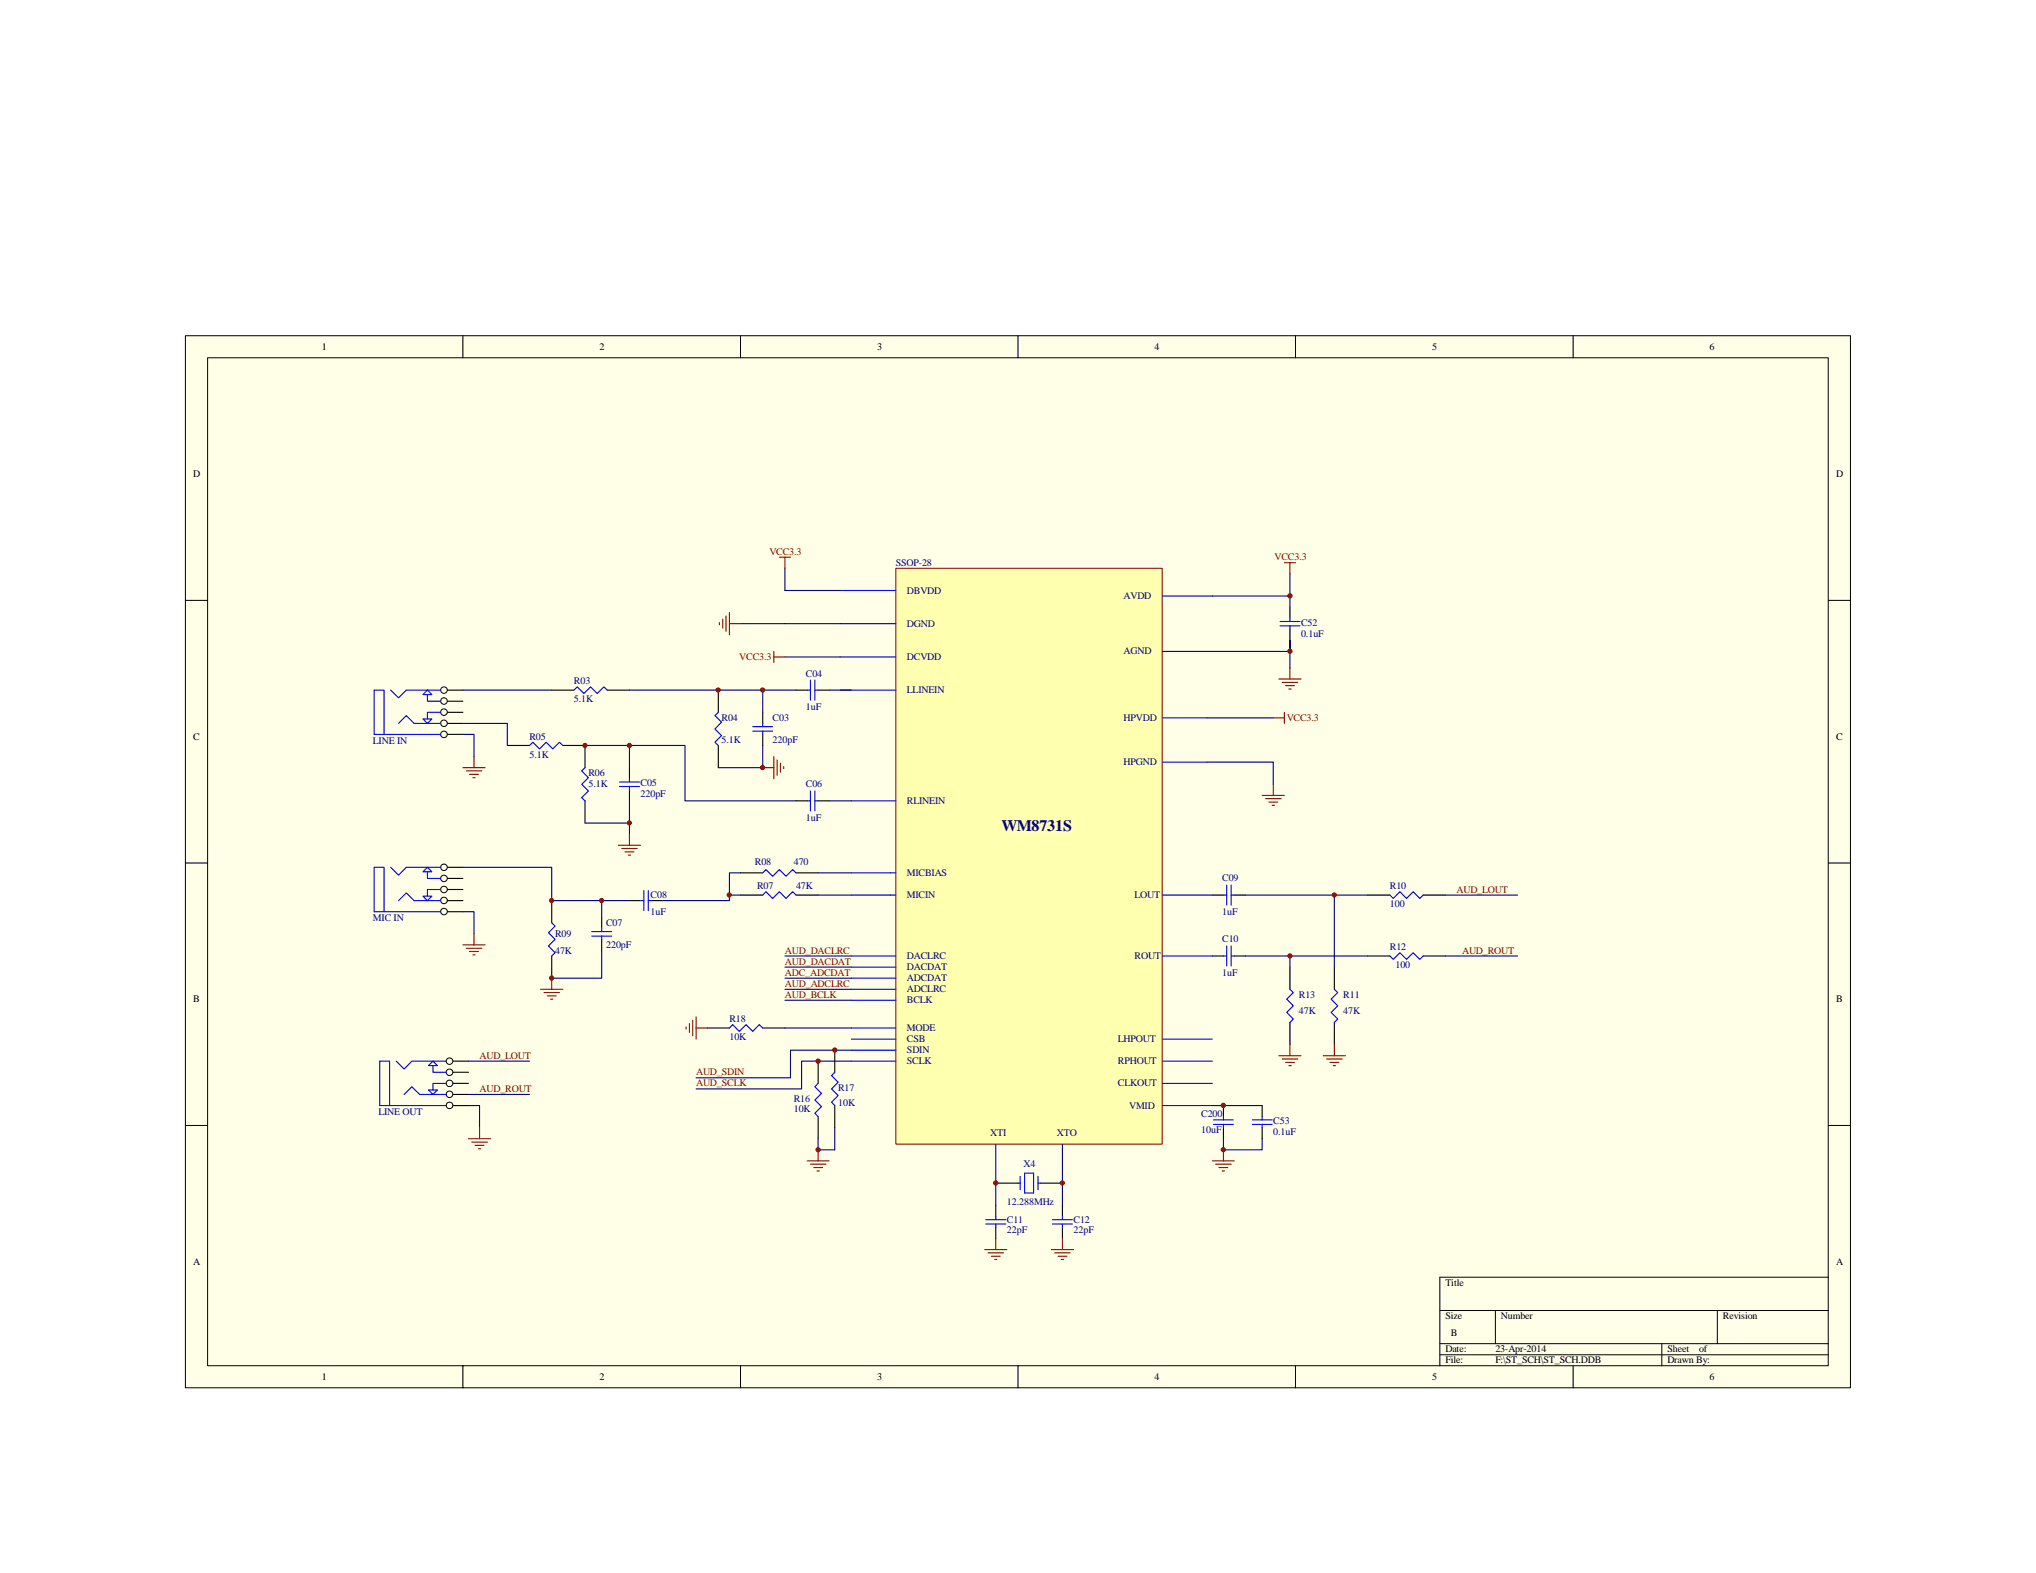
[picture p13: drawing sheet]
<svg xmlns="http://www.w3.org/2000/svg" width="279mm" height="216mm" viewBox="0 0 279 216" stroke-linecap="round" stroke-linejoin="round" font-family="sans-serif">
<defs><g id="words">
<text font-size="2.2" fill="#000080" x="137.4" y="114">WM8731S</text>
<g font-size="1.4">
<text x="44.2" y="48">1</text>
<text x="82.3" y="48">2</text>
<text x="120.4" y="48">3</text>
<text x="158.4" y="48">4</text>
<text x="196.5" y="48">5</text>
<text x="234.6" y="48">6</text>
<text x="26.5" y="65.5">D</text>
<text x="252" y="65.5">D</text>
<text x="26.5" y="101.5">C</text>
<text x="252" y="101.5">C</text>
<text x="26.5" y="137.6">B</text>
<text x="252" y="137.6">B</text>
<text x="26.5" y="173.6">A</text>
<text x="252" y="173.6">A</text>
<text x="198.4" y="176.5">Title</text>
<text x="198.4" y="181.1">Size</text>
<text x="198.4" y="185.6">Date:</text>
<text x="199.1" y="183.3">B</text>
<text x="205.2" y="185.6">23-Apr-2014</text>
<text x="206" y="181.1">Number</text>
<text x="228.8" y="185.6">Sheet</text>
<text x="233.2" y="185.6">of</text>
<text x="236.4" y="181.1">Revision</text>
<text x="44.2" y="189.4">1</text>
<text x="82.3" y="189.4">2</text>
<text x="120.4" y="189.4">3</text>
<text x="158.4" y="189.4">4</text>
<text x="196.5" y="189.4">5</text>
<text x="198.4" y="187.1">File:</text>
<text x="205.2" y="187.1">F:\ST_SCH\ST_SCH.DDB</text>
<text x="228.8" y="187.1">Drawn By:</text>
<text x="234.6" y="189.4">6</text>
</g>
<g font-size="1.4" fill="#800000">
<text x="105.6" y="76.1">VCC3.3</text>
<text x="174.9" y="76.9">VCC3.3</text>
<text x="101.5" y="90.6">VCC3.3</text>
<text x="176.6" y="99">VCC3.3</text>
<text x="199.9" y="122.5">AUD_LOUT</text>
<text x="107.7" y="130.9">AUD_DACLRC</text>
<text x="200.6" y="130.9">AUD_ROUT</text>
<text x="107.7" y="132.4">AUD_DACDAT</text>
<text x="107.7" y="133.9">ADC_ADCDAT</text>
<text x="107.7" y="135.4">AUD_ADCLRC</text>
<text x="107.7" y="137">AUD_BCLK</text>
<text x="65.8" y="145.3">AUD_LOUT</text>
<text x="65.8" y="149.9">AUD_ROUT</text>
<text x="95.5" y="147.6">AUD_SDIN</text>
<text x="95.5" y="149.1">AUD_SCLK</text>
</g>
<g font-size="1.4" fill="#000080">
<text x="122.9" y="77.7">SSOP-28</text>
<text x="124.5" y="81.5">DBVDD</text>
<text x="154.2" y="82.2">AVDD</text>
<text x="124.5" y="86">DGND</text>
<text x="154.2" y="89.8">AGND</text>
<text x="178.5" y="85.9">C52</text>
<text x="178.5" y="87.4">0.1uF</text>
<text x="78.8" y="93.9">R03</text>
<text x="110.6" y="92.9">C04</text>
<text x="124.5" y="90.6">DCVDD</text>
<text x="124.5" y="95.1">LLINEIN</text>
<text x="72.7" y="101.5">R05</text>
<text x="78.8" y="96.4">5.1K</text>
<text x="99" y="99">R04</text>
<text x="99" y="102">5.1K</text>
<text x="106" y="99">C03</text>
<text x="106" y="102">220pF</text>
<text x="110.6" y="97.4">1uF</text>
<text x="154.2" y="99">HPVDD</text>
<text x="51.2" y="102.2">LINE IN</text>
<text x="72.7" y="104">5.1K</text>
<text x="80.8" y="106.6">R06</text>
<text x="87.9" y="107.9">C05</text>
<text x="154.2" y="105">HPGND</text>
<text x="80.8" y="108.1">5.1K</text>
<text x="87.9" y="109.4">220pF</text>
<text x="110.6" y="108.1">C06</text>
<text x="110.6" y="112.6">1uF</text>
<text x="124.5" y="110.4">RLINEIN</text>
<text x="103.6" y="118.7">R08</text>
<text x="108.9" y="118.7">470</text>
<text x="89.3" y="123.3">C08</text>
<text x="89.3" y="125.6">1uF</text>
<text x="103.9" y="122.1">R07</text>
<text x="109.2" y="122.1">47K</text>
<text x="124.5" y="120.2">MICBIAS</text>
<text x="124.5" y="123.3">MICIN</text>
<text x="155.7" y="123.3">LOUT</text>
<text x="167.7" y="121">C09</text>
<text x="167.7" y="125.6">1uF</text>
<text x="190.7" y="122.1">R10</text>
<text x="190.7" y="124.5">100</text>
<text x="51.2" y="126.5">MIC IN</text>
<text x="76.2" y="128.6">R09</text>
<text x="76.2" y="130.9">47K</text>
<text x="83.2" y="127.1">C07</text>
<text x="83.2" y="130.1">220pF</text>
<text x="124.5" y="131.6">DACLRC</text>
<text x="155.7" y="131.6">ROUT</text>
<text x="167.7" y="129.3">C10</text>
<text x="190.7" y="130.4">R12</text>
<text x="124.5" y="133.2">DACDAT</text>
<text x="124.5" y="134.7">ADCDAT</text>
<text x="124.5" y="136.2">ADCLRC</text>
<text x="124.5" y="137.7">BCLK</text>
<text x="167.7" y="133.9">1uF</text>
<text x="178.2" y="137">R13</text>
<text x="184.3" y="137">R11</text>
<text x="191.5" y="132.9">100</text>
<text x="100.1" y="140.3">R18</text>
<text x="100.1" y="142.7">10K</text>
<text x="124.5" y="141.5">MODE</text>
<text x="124.5" y="143">CSB</text>
<text x="153.4" y="143">LHPOUT</text>
<text x="178.2" y="139.2">47K</text>
<text x="184.3" y="139.2">47K</text>
<text x="115" y="149.7">R17</text>
<text x="124.5" y="144.6">SDIN</text>
<text x="124.5" y="146.1">SCLK</text>
<text x="153.4" y="149.1">CLKOUT</text>
<text x="153.4" y="146.1">RPHOUT</text>
<text x="51.9" y="153.1">LINE OUT</text>
<text x="108.9" y="151.3">R16</text>
<text x="108.9" y="152.6">10K</text>
<text x="115" y="151.8">10K</text>
<text x="135.9" y="156">XTI</text>
<text x="145" y="156">XTO</text>
<text x="154.9" y="152.2">VMID</text>
<text x="164.8" y="153.4">C200</text>
<text x="164.8" y="155.5">10uF</text>
<text x="174.7" y="154.3">C53</text>
<text x="174.7" y="155.8">0.1uF</text>
<text x="140.5" y="160.2">X4</text>
<text x="138.2" y="165.4">12.288MHz</text>
<text x="138.2" y="167.8">C11</text>
<text x="147.3" y="167.8">C12</text>
<text x="138.2" y="169.2">22pF</text>
<text x="147.3" y="169.2">22pF</text>
</g>
</g></defs>
<path d="M25.4 46.1h228.5v144.4h-228.5z" fill="#ffffe8"/>
<g fill="none" stroke="#000" stroke-width=".14">
<path d="M25.4 46.1h228.5v144.4h-228.5zM28.5 49.1h222.4v138.4h-222.4zM63.5 46.1v3M101.6 46.1v3M139.7 46.1v3M177.8 46.1v3M215.9 46.1v3M25.4 82.4h3.1M250.9 82.4h3.1M25.4 118.4h3.1M250.9 118.4h3.1M25.4 154.5h3.1"/>
<path d="M250.9 154.5h3.1M197.6 179.9h53.3M205.2 179.9v4.5M235.7 179.9v4.5M250.9 175.3h-53.3v12.2M63.5 187.5v3M101.6 187.5v3M139.7 187.5v3M177.8 187.5v3M197.6 184.4h53.3M197.6 185.9h53.3M215.9 187.5v3"/>
<path d="M228 184.4v3.1"/>
</g>
<path d="M123 78h36.5v79h-36.5z" fill="#ffffb0"/>
<path d="M122.9 78h36.6v79h-36.6z" fill="none" stroke="#800000" stroke-width=".14"/>
<g fill="none" stroke="#00f" stroke-width=".15">
<path d="M53.6 94.7l1.1 1.1 1.1-1.1h4.7M54.7 99.3l1.1-1.1 1 1.1h3.7M58 98.7h1.3l-.6 .6zM58.7 94.7l.6 .6h-1.3zM58.7 95.3v.9h1.8M60.5 97.8h-1.8v.9M78.8 94.7l.4-.4 .9 .9 .9-.9 1 .9 .9-.9 .4 .4M98.6 97.8l-.5 .4 .9 .9-.9 1 .9 .9-.9 .9 .5 .4M103.3 99.7h2.7M104.7 99.3v.4M110.8 94.7h.4M111.2 93.3v2.8"/>
<path d="M111.8 94.7h.5M111.8 93.3v2.8M115.3 81h7.6M115.3 85.6h7.6M115.3 94.7h7.6M115.3 90.2h7.6M159.5 98.5h6.1M159.5 81.8h6.9M175.7 85.9h2.7M175.7 85.3h2.7M177 84.8v.5M177 85.9v.5"/>
<path d="M52.7 100.8v-6.1h-1.3v6.1h9.1M53.6 119l1.1 1.1 1.1-1.1h4.7M58.7 119l.6 .7h-1.3zM58.7 119.7v.9h1.8M72.7 102.3l.4-.4 .9 .9 1-.9 .9 .9 .9-.9 .4 .4M80.3 105.4l-.5 .4 1 .9-1 1 1 .9-1 .9 .5 .4M85 107.9h2.8M85 107.3h2.8M86.4 106.9v.4M86.4 107.9v.5M103.3 100.4h2.7M104.7 119.8l.4-.4 .9 .9 1-.9 .9 .9 .9-.9 .4 .4"/>
<path d="M104.7 100.4v.4M110.8 109.9h.4M111.2 108.6v2.7M111.8 108.6v2.7M111.8 109.9h.5M116.8 119.8h6.1M116.8 109.9h6.1M159.5 104.6h6.1M54.7 123.6l1.1-1 1 1h3.7M58 123h1.3l-.6 .6zM60.5 122.1h-1.8v.9M60.5 125.1h-9.1v-6.1h1.3v6.1"/>
<path d="M75.7 126.7l.5 .4-.9 .9 .9 .9-.9 .9 .9 1-.5 .4M81.2 128.5h2.7M81.2 127.9h2.7M82.6 127.4v.5M82.6 128.5v.4M87.9 123.6h.4M88.3 122.2v2.8M89 123.6h.4M89 122.2v2.8M104.7 122.9l.4-.5 .9 .9 1-.9 .9 .9 .9-.9 .4 .5M116.8 122.9h6.1M116.8 131.2h6.1"/>
<path d="M116.8 132.7h6.1M116.8 134.3h6.1M116.8 135.8h6.1M116.8 137.3h6.1M159.5 122.9h6.9M159.5 131.2h6.9M167.9 122.9h.4M167.9 131.2h.4M168.3 121.5v2.7M168.3 129.8v2.8M169 122.9h.4M169 131.2h.4"/>
<path d="M169 121.5v2.7M169 129.8v2.8M177 135.8l.5 .4-.9 .9 .9 .9-.9 1 .9 .9-.5 .4M183.1 135.8l.5 .4-.9 .9 .9 .9-.9 1 .9 .9-.5 .4M190.7 122.9l.5 .4 .9-.9 .9 .9 .9-.9 .9 .9 .5-.4M190.7 131.2l.5 .5 .9-.9 .9 .9 .9-.9 .9 .9 .5-.5M54.4 145.6l1.1 1.1 1-1.1h4.7M55.5 150.2l1-1 1.1 1h3.6M58.8 149.6h1.2l-.6 .6zM59.4 145.6l.6 .7h-1.2zM59.4 146.3v.9h1.8M61.2 148.7h-1.8v.9"/>
<path d="M61.2 151.7h-9.1v-6.1h1.4v6.1M100.1 141.1l.4-.5 1 1 .9-1 .9 1 .9-1 .5 .5M112.3 148.7l-.5 .5 .9 .9-.9 .9 .9 .9-.9 .9 .5 .5M114.6 147.2l-.5 .4 .9 .9-.9 1 .9 .9-.9 .9 .5 .4M116.8 141.1h6.1M116.8 142.6h6.1M116.8 144.1h6.1M116.8 145.6h6.1M159.5 151.7h6.9M159.5 142.6h6.9M159.5 145.6h6.9M159.5 148.7h6.9"/>
<path d="M166.5 154.3h2.7M166.5 153.7h2.7M167.9 153.3v.4M167.9 154.3v.5M171.9 154.3h2.7M171.9 153.7h2.7M173.2 153.3v.4M173.2 154.3v.5M135.3 168h2.7M135.3 167.4h2.7M136.7 166.9v.5M136.7 168v.5"/>
<path d="M139.7 162.4h.3M140 161.5v1.8M140.6 161h1.2v2.7h-1.2zM142.5 161.5v1.8M142.5 162.4h.2M144.4 168h2.8M144.4 167.4h2.8M145.8 166.9v.5M145.8 168v.5"/>
</g>
<g fill="none" stroke="#000080" stroke-width=".15">
<path d="M107.7 78v3h7.6M177 78.8v3h-10.6M63.5 99.3h6.1v3M63.5 94.7h12.2M86.4 94.7h22.8M101.6 85.6h13.7M104.7 94.7v3.1M107.7 90.2h7.6M113.8 94.7h3M159.5 89.4h17.5v-1.5v3.8M165.6 98.5h9.1M177 81.8v1.5"/>
<path d="M63.5 100.8h1.5v3M63.5 119h12.2v4.6h6.9v2.3M80.3 102.3h6.1v3.1M80.3 113h6.1v1.5M86.4 102.3h7.6v7.6h15.2M86.4 109.9v3.1M101.6 119.8h-1.5v3.1M104.7 102.3v3.1h-6.1M112.3 119.8h4.5M113.8 109.9h3M165.6 104.6h9.1v3.1M63.5 125.1h1.5v3.1"/>
<path d="M82.6 130.5v3.8h-6.9M82.6 123.6h3.8M101.6 122.9h-1.5v.7h-9.1M107.7 131.2h9.1M107.7 132.7h9.1M107.7 134.3h9.1M107.7 135.8h9.1M107.7 137.3h9.1M112.3 122.9h4.5M170.9 131.2h6.1v1.5M170.9 122.9h16.8M177 131.2h10.7"/>
<path d="M183.1 122.9v9.8M198.4 122.9h9.9M198.4 131.2h9.9M64.3 151.7h1.5v3.1M64.3 145.6h8.4M64.3 150.2h8.4M107.7 141.1h9.1M114.6 154.8v3h-2.3v-1.5M116.8 144.1h-8.3v3.8h-13M116.8 145.6h-6.8v3.9h-14.5M136.7 157.1v8.3M145.8 157.1v8.3"/>
<path d="M166.4 151.7h6.8M167.9 156.3v1.5h5.3v-1.5"/>
</g>
<g fill="none" stroke="#800000" stroke-width=".15">
<path d="M107 76.5h1.5M107.7 76.5v1.5M176.3 77.2h1.5M177 77.2v1.6M98.7 85.4v.3M99.2 85v1.2M99.6 84.5v2.2M100.1 85.6h1.5M100.1 84.1v3M106.2 89.4v1.5M106.2 90.2h1.5M174.7 98.5h1.6"/>
<path d="M175.5 93.2h3M176 93.7h2.1M176.3 97.8v1.5M176.4 94.1h1.2M176.9 94.6h.3M177 91.7v1.5M63.5 105.4h3.1M64 105.8h2.1M64.4 106.3h1.3M64.9 106.7h.3M65 103.8v1.6M84.9 116h3"/>
<path d="M85.3 116.5h2.1M85.8 116.9h1.2M86.2 117.4h.3M86.4 114.5v1.5M104.7 105.4h1.5M106.2 103.8v3.1M106.6 104.3v2.1M107.1 104.8v1.2M107.5 105.2v.3M173.2 109.2h3.1M173.7 109.6h2.1M174.1 110.1h1.2"/>
<path d="M174.6 110.5h.3M174.7 107.7v1.5M63.5 129.7h3.1M64 130.2h2.1M64.4 130.6h1.3M64.9 131.1h.3M65 128.2v1.5M74.2 135.8h3M74.7 136.2h2.1M75.1 136.7h1.2M75.6 137.1h.3M75.7 134.3v1.5"/>
<path d="M95.5 139.6v3M64.3 156.3h3M64.7 156.8h2.2M65.2 157.2h1.2M65.7 157.7h.3M65.8 154.8v1.5M94.1 140.9v.3M94.6 140.5v1.2M95.1 140v2.2M95.5 141.1h1.5M110.8 159.3h3M111.2 159.8h2.1"/>
<path d="M112.3 157.8v1.5M166.4 159.3h3M166.8 159.8h2.2M167.9 157.8v1.5M175.5 144.9h3M176 145.4h2.1M176.4 145.8h1.2M176.9 146.3h.3M177 143.4v1.5M181.6 144.9h3M182.1 145.4h2.1M182.5 145.8h1.2"/>
<path d="M183 146.3h.3M183.1 143.4v1.5M111.7 160.3h1.2M112.1 160.7h.3M135.1 171.5h3.1M135.6 172h2.1M136 172.4h1.3M136.5 172.9h.3M136.7 170v1.5M144.3 171.5h3M144.7 172h2.2M145.2 172.4h1.2"/>
<path d="M145.6 172.9h.3M145.8 170v1.5M167.3 160.3h1.2M167.7 160.7h.3"/>
</g>
<g fill="none" stroke="#000" stroke-width=".14">
<circle cx="60.9" cy="94.7" r=".45"/>
<circle cx="60.9" cy="97.7" r=".45"/>
<circle cx="60.9" cy="99.3" r=".45"/>
<circle cx="60.9" cy="96.2" r=".45"/>
<circle cx="60.9" cy="119" r=".45"/>
<circle cx="60.9" cy="100.8" r=".45"/>
<circle cx="60.9" cy="120.6" r=".45"/>
<circle cx="60.9" cy="125.1" r=".45"/>
<circle cx="60.9" cy="122.1" r=".45"/>
<circle cx="60.9" cy="123.6" r=".45"/>
<circle cx="61.7" cy="148.7" r=".45"/>
<circle cx="61.7" cy="151.7" r=".45"/>
<circle cx="61.7" cy="147.2" r=".45"/>
<circle cx="61.7" cy="150.2" r=".45"/>
<circle cx="61.7" cy="145.6" r=".45"/>
</g>
<g fill="none" stroke="#000" stroke-width=".15">
<path d="M61.4 94.7h2.1M61.4 96.2h2.1M61.4 97.8h2.1M61.4 99.3h2.1M75.7 94.7h3.1M83.3 94.7h3.1M98.6 94.7v3.1M104.7 97.8v1.5M109.2 94.7h1.6M112.3 94.7h1.5M177 83.3v1.5M177 86.4v1.5"/>
<path d="M61.4 100.8h2.1M61.4 119h2.1M69.6 102.3h3.1M77.2 102.3h3.1v3.1M80.3 109.9v3.1M86.4 105.4v1.5M86.4 108.4v1.5M98.6 102.3v3.1M101.6 119.8h3.1M104.7 100.8v1.5M109.2 119.8h3.1M109.2 109.9h1.6"/>
<path d="M112.3 109.9h1.5M61.4 123.6h2.1M61.4 120.6h2.1M61.4 122.1h2.1M61.4 125.1h2.1M75.7 123.6v3.1M75.7 131.2v3.1M82.6 125.9v1.5M82.6 128.9v1.6M86.4 123.6h1.5M89.4 123.6h1.6M101.6 122.9h3.1"/>
<path d="M109.2 122.9h3.1M166.4 122.9h1.5M166.4 131.2h1.5M169.4 122.9h1.5M169.4 131.2h1.5M177 132.7v3.1M183.1 132.7v3.1M187.7 122.9h3M187.7 131.2h3M195.3 122.9h3.1M195.3 131.2h3.1M62.2 145.6h2.1"/>
<path d="M62.2 147.2h2.1M62.2 148.7h2.1M62.2 150.2h2.1M62.2 151.7h2.1M97 141.1h3.1M104.7 141.1h3M112.3 145.6v3.1M112.3 153.3v3M114.6 144.1v3.1M114.6 151.7v3.1M167.9 151.7v1.6M167.9 154.8v1.5"/>
<path d="M173.2 151.7v1.6M173.2 154.8v1.5M177 140.3v3.1M183.1 140.3v3.1M136.7 165.4v1.5M136.7 168.5v1.5M136.7 162.4h3M142.7 162.4h3.1M145.8 165.4v1.5M145.8 168.5v1.5"/>
</g>
<g fill="#800000" stroke="#800000" stroke-width=".14">
<circle cx="98.6" cy="94.7" r=".29"/>
<circle cx="104.7" cy="94.7" r=".29"/>
<circle cx="104.7" cy="105.4" r=".29"/>
<circle cx="80.3" cy="102.3" r=".29"/>
<circle cx="86.4" cy="113" r=".29"/>
<circle cx="86.4" cy="102.3" r=".29"/>
<circle cx="75.7" cy="123.6" r=".29"/>
<circle cx="75.7" cy="134.2" r=".29"/>
<circle cx="82.6" cy="123.6" r=".29"/>
<circle cx="100.1" cy="122.8" r=".29"/>
<circle cx="114.6" cy="144.1" r=".3"/>
<circle cx="112.3" cy="145.6" r=".3"/>
<circle cx="112.3" cy="157.8" r=".29"/>
<circle cx="136.6" cy="162.4" r=".29"/>
<circle cx="145.8" cy="162.4" r=".29"/>
<circle cx="167.9" cy="151.7" r=".3"/>
<circle cx="167.9" cy="157.8" r=".29"/>
<circle cx="177" cy="131.2" r=".29"/>
<circle cx="183.1" cy="122.8" r=".29"/>
<circle cx="177" cy="81.8" r=".3"/>
<circle cx="177" cy="89.4" r=".3"/>
</g>
<use href="#words"/>
</svg>
